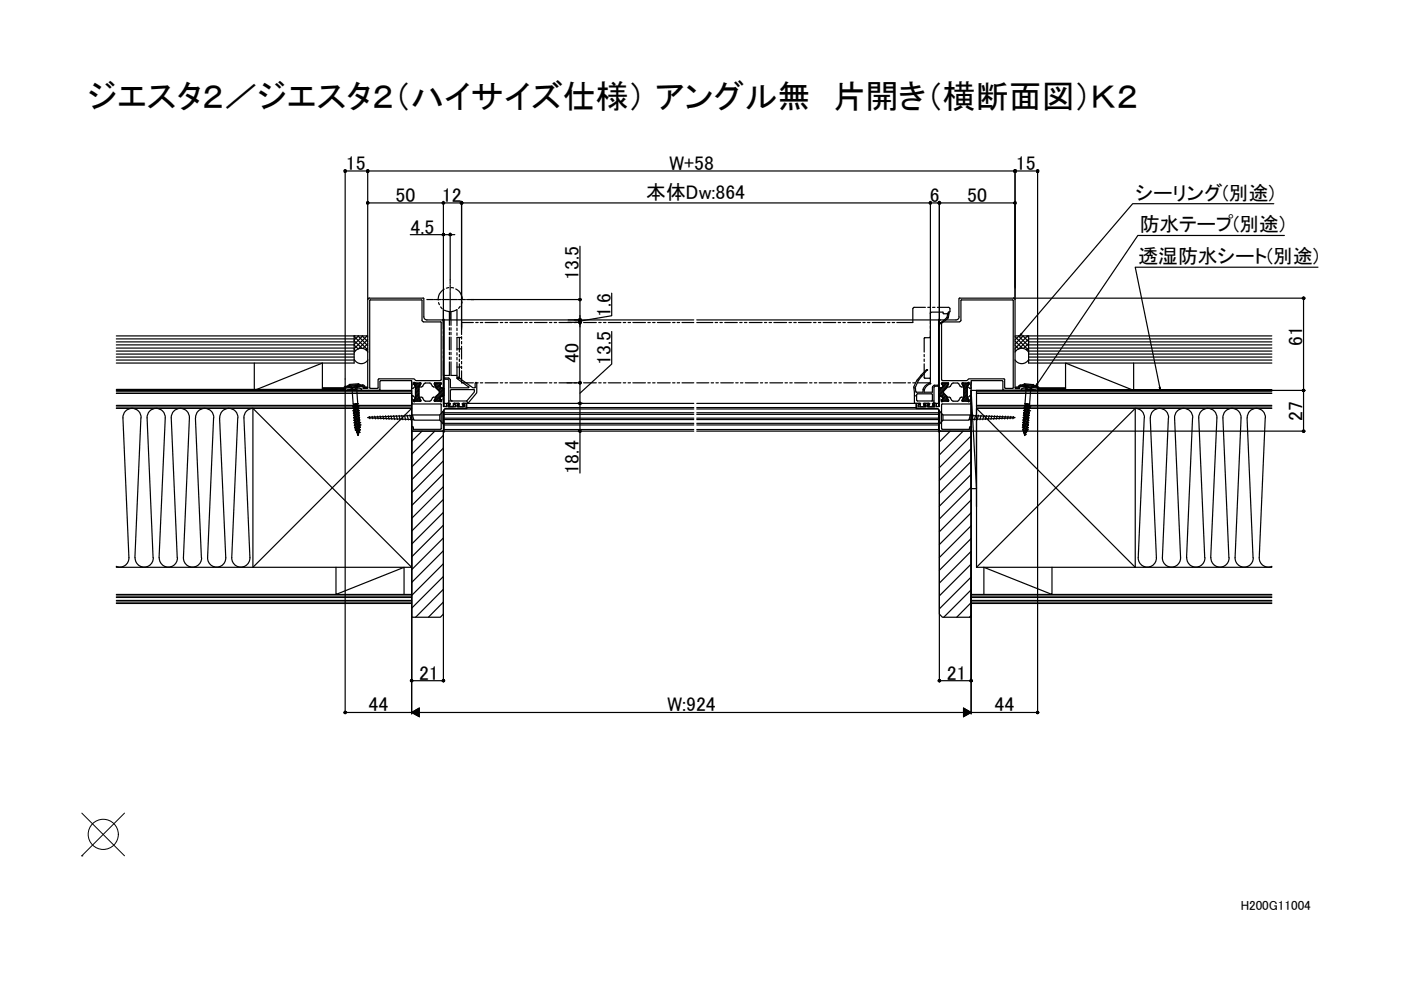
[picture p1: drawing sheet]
<svg xmlns="http://www.w3.org/2000/svg" width="297mm" height="210mm" viewBox="0 0 297 210" stroke-linecap="round" stroke-linejoin="round" font-family="sans-serif">
<defs><g id="words">
<text font-size="7" x="18.6" y="23">ジエスタ２／ジエスタ２（ハイサイズ仕様） アングル無　片開き（横断面図）Ｋ２</text>
<g font-size="4.2">
<text x="73.3" y="36.1">15</text>
<text x="142" y="36.1">W+58</text>
<text x="215.4" y="36.1">15</text>
<text x="83.8" y="42.8">50</text>
<text x="93.7" y="42.8">12</text>
<text x="137" y="42.2">本体Dw:864</text>
<text x="197.2" y="42.8">6</text>
<text x="205" y="42.8">50</text>
<text x="240.8" y="42.3">シーリング(別途)</text>
<text x="87.1" y="49.5">4.5</text>
<text x="241.7" y="49">防水テープ(別途)</text>
<text x="122.8" y="59.4" transform="rotate(-90 122.8 59.4)">13.5</text>
<text x="241.4" y="55.8">透湿防水シート(別途)</text>
<text x="129.5" y="67.2" transform="rotate(-90 129.5 67.2)">1.6</text>
<text x="122.8" y="76.9" transform="rotate(-90 122.8 76.9)">40</text>
<text x="129.5" y="77.4" transform="rotate(-90 129.5 77.4)">13.5</text>
<text x="276.2" y="73.4" transform="rotate(-90 276.2 73.4)">61</text>
<text x="276.2" y="89.2" transform="rotate(-90 276.2 89.2)">27</text>
<text x="122.8" y="100.6" transform="rotate(-90 122.8 100.6)">18.4</text>
<text x="88.8" y="144.1">21</text>
<text x="200.7" y="144.1">21</text>
<text x="78.1" y="150.8">44</text>
<text x="141.5" y="150.8">W:924</text>
<text x="210.8" y="150.8">44</text>
</g>
<text font-size="2.8" x="263" y="193">H200G11004</text>
</g></defs>
<!-- layer: LIX_HONTAI -->
<g fill="none" stroke="#000" stroke-width=".25">
<path d="M95.4 59.3v.7M90.5 63.5h1.4M92 63.5h.1M92.3 63.5h1.2M93 64.1l.2 .5M93.4 65.1l.4 .4M93.7 63.5h.1M93.8 67.8h53.3M94 65.6v3.1M94 63.5h1.2M94 69.2v.5M94 70.2v.6"/>
<path d="M94 71.3v2.7M94 74.5v.5M94 75.5v.5M94 76.5v3.1h1.3v-2.9M94.2 61.3a2.36 2.36 0 0 0-1.3 2.3M95.2 61l-.6 .1M95.3 66.1v2.9M95.3 69.5v.5M95.3 70.5v.5M95.3 71.5v2.7M95.3 74.7v.5M95.3 75.7v.5"/>
<path d="M95.4 63.5h.1M95.4 60.1v.1M95.4 60.4v1.2M95.4 61.8v.1M95.4 62v1.3M95.4 63.4v.2M95.4 63.7v1.3M95.4 65.1v.2M95.4 65.4v1.3M95.4 66.8v.1M95.4 67.1v.6M95.6 66.1v2.9"/>
<path d="M95.6 69.5v.5M95.6 70.5v.5M95.6 71.5v2.7M95.6 74.7v.5M95.6 75.7v.5M95.6 76.7v2.9h1.3M95.7 61l.5 .1M95.7 63.5h1.2M96.6 61.3a2.48 2.48 0 0 1 1.4 2.2M96.8 65.7l-.3 .1a2.41 2.41 0 0 1-2.3 0M96.9 65.6v3.5M96.9 71.6h1"/>
<path d="M96.9 74h1M96.9 69.6v.5M96.9 70.6v.5M96.9 71.6v2.7M96.9 74.8v.5M96.9 75.8v.5M96.9 76.8v3.4h1M96.9 77.8h1M97.1 63.5h.1M97.2 80h-.2v.3M97.4 63.5h1.2M97.4 77.1v3.1"/>
<path d="M97.4 71.6v3M97.4 75.2v.5M97.4 76.1v.5M97.6 65l-.4 .4M97.9 78.6v2.6h2.5M97.9 71.4v.5M97.9 72.4v.5M97.9 73.4v2.7M97.9 76.6v.5M97.9 77.7v.5M98 64l-.2 .5M98.7 63.5h.2"/>
<path d="M99 63.5h1.4M100.4 68.4h-2.5v2.5M100.9 68.4h.5M101.8 68.4h.5M102.9 68.4h2.7M106.1 68.4h.5M107.1 68.4h.5M108.1 68.4h2.7M111.3 68.4h.5M112.3 68.4h.5M113.3 68.4h2.7M116.5 68.4h.5"/>
<path d="M117.5 68.4h.5M118.5 68.4h2.7M121.7 68.4h.5M122.7 68.4h.5M123.7 68.4h2.7M126.9 68.4h.6M128 68.4h.5M129 68.4h2.6M132.2 68.4h.5M133.2 68.4h.5M134.2 68.4h2.6M137.4 68.4h.5"/>
<path d="M138.4 68.4h.5M139.4 68.4h2.7M142.6 68.4h.5M143.6 68.4h.5M144.6 68.4h2.5M147.7 68.4h3.4M147.7 67.8h51.6M151.6 68.4h.5M152.6 68.4h.5M153.7 68.4h2.6M156.8 68.4h.5M157.8 68.4h.6"/>
<path d="M158.9 68.4h2.7M162.1 68.4h.4M163.1 68.4h.5M164.1 68.4h2.7M167.3 68.4h.5M168.3 68.4h.5M169.3 68.4h2.7M172.5 68.4h.5M173.5 68.4h.5M174.5 68.4h2.7M177.7 68.4h.5M178.7 68.4h.5"/>
<path d="M179.7 68.4h2.7M183 68.4h.4M183.9 68.4h.5M184.9 68.4h2.7M188.2 68.4h.5M189.2 68.4h.5M195.2 79.6l-.8 1M195.3 79.5v.1M195.4 79.9l-.6 .6M195.9 77.1v3l.1 .1h1.2l.1 .8-.1 .2h-2.7M195.9 75.2v.4M195.9 76.1v.5"/>
<path d="M196.2 65.2h-2.5l-.1 .1-.1 3.1h-3.4M196.5 78.4l-1.2 1.2M196.5 78.5l-1.1 1.3M196.5 78.4h.1M196.6 78.4h.1M196.6 78.4l-.1 .1M196.7 65.2h.5M197.3 66.2v1.4M197.3 71.4l-.2 .2h-1.1l-.1 .1v2.9M197.3 66.5l.2-.3h2.4l.2 .3 .9-.1-.2 .8 .1 .2-1.5 1-.1 .2 1.8-1.2 .1-.9h-.2M197.3 68.1v.5M197.3 69.1v.6"/>
<path d="M197.3 70.2v1.4M197.7 65.2h.5M198.7 65.2h2.5l.2 .2v.7l-.3 .1 .1 .3M199.2 67.7h-.2v17.8h.2M88.1 81.2l-.3 .3M88.3 81.2l-.4 .5M88.6 81.2l-.6 .6M88.8 82.1l-.7 .8M88.8 82.4l-.7 .8M88.8 82.7l-.7 .8M88.8 83l-.7 .7M88.8 83.3l-.7 .7"/>
<path d="M88.8 83.5l-.7 .8M88.8 83.8l-1 1.1M88.8 84.1l-.9 1M88.9 84.4l-.7 .7M88.9 81.2l-.8 .9M89 84.6l-.5 .5M89 81.7l-.9 .9M89.1 84.7l-.3 .4M89.1 81.3l-1 1.1M89.1 85v.1M92.3 81.2l-.2 .2M92.6 81.2l-.4 .4"/>
<path d="M92.9 81.2l-.6 .6M93.2 83.2l.8-.8v-14.7h.2v17.8h.8M93.2 81.2l-.8 .8M93.2 82l-.5 .5M93.3 84.5l-.6 .6M93.4 82.1l-.5 .6M93.4 84.7l-.4 .4M93.4 81.5l-.8 .9M93.5 81.3l-1.1 1M93.5 84.9l-.2 .2M93.6 82.2l-.6 .6M93.8 82.3l-.7 .6"/>
<path d="M94 85.5h.2v.7M94 83.9v1.3M94.1 82.6l-1.7 1.7M94.1 82.8l-2 2.1M94.1 83.1l-2 2M94.1 83.4l-1.7 1.7M94.1 83.7l-.4 .4M94.2 91.4h52.9M94.2 87.5h52.9M94.2 87.9h52.9M94.2 91.1h52.9M94.2 90.1h52.9"/>
<path d="M94.2 89.8h52.9M94.2 89h52.9M94.2 88.7h52.9M94.2 86.8v4.8h-.2M94.3 86.7h52.8M94.3 80.2h.8l.4 .3v1.7h3.8M94.3 80.4h.6l.3 .2v4.9h.3l-.1 .5h-.2M94.3 80.2v.2M95.2 85h3.8M95.2 85.9l-.1 .1 .1 .2M95.2 86.2h.1M95.5 82.8v1.9l.3 .3"/>
<path d="M95.5 82.8l.2-.2h4.7l.2 .2M97 80.3l2.4 1.8M97.1 86h.2l.1-.5h-1.3v.7l-.1-.1-.1 .1-.2-.1-.4 .1M97.1 85.9l-.1 .1 .1 .2M97.1 86.2h.1M97.2 80l3.1 2.2h.4M97.2 86.2l.2-.2 .1 .2h.7M98.3 85.9l.1 .2-.2 .1M99 86.4h48.1M99 85l.2 .5M99.4 82l-.1 .2M100.6 82.8v.3l-1.6 1.9"/>
<path d="M100.7 82.1l.1-.9 .1-.1 .2 .2v2l-1.9 2.2h-1.2l.1 .5h.2M100.8 82.1l-.1 .1M100.9 81.2h.5M101.8 81.2h.5M102.9 81.2h2.7M106.1 81.2h.5M107.1 81.2h.5M108.1 81.2h2.7M111.3 81.2h.5M112.3 81.2h.5M113.3 81.2h2.7M116.5 81.2h.5"/>
<path d="M117.5 81.2h.5M118.5 81.2h2.7M121.7 81.2h.5M122.7 81.2h.5M123.7 81.2h2.7M126.9 81.2h.6M128 81.2h.5M129 81.2h2.6M132.2 81.2h.5M133.2 81.2h.5M134.2 81.2h2.6M137.4 81.2h.5"/>
<path d="M138.4 81.2h.5M139.4 81.2h2.7M142.6 81.2h.5M143.6 81.2h.5M144.6 81.2h2.5M147.1 85.5h-48.1v1.1h-4.5M147.7 85.5h47.5l-.1 .7h.8M147.7 81.2h2.6M147.7 91.4h51.3M147.7 86.4h46.5M147.7 86.7h51.2M147.7 87.5h51.3"/>
<path d="M147.7 87.9h51.3M147.7 91.1h51.3M147.7 90.1h51.3M147.7 89.8h51.3M147.7 89h51.3M147.7 88.7h51.3M150.8 81.2h.5M151.8 81.2h.5M152.8 81.2h2.7M156 81.2h.5M157 81.2h.5M158 81.2h2.7"/>
<path d="M161.2 81.2h.5M162.2 81.2h.5M163.2 81.2h2.7M166.4 81.2h.5M167.5 81.2h.5M168.5 81.2h2.6M171.6 81.2h.6M172.7 81.2h.5M173.7 81.2h2.6M176.9 81.2h.5M177.9 81.2h.5M178.9 81.2h2.7"/>
<path d="M182.1 81.2h.5M183.1 81.2h.5M184.1 81.2h2.7M187.3 81.2h.5M188.3 81.2h.5M189.3 81.2h2.7M192.5 81.2h.5M193.5 81.2h.5M193.8 82l.1 3.5M193.9 83.9h.4M194.1 82.4l.1 .7M194.2 85.5v1.1h4.5"/>
<path d="M194.3 80.8l-.6 1.2M194.3 83.7v1.2M194.4 84.9l.1 .1h3.5M194.5 80.6l-.2 .2M194.7 80.7l-.7 1.5 .1 .2M194.8 80.5l-.1 .2M195.7 82.6v.6l-1.5-.1M195.7 82.6h.1M196.1 86h-.2l-.1-.5h1.3l-.1 .5h-.2M196.1 85.9l.1 .2M196.2 86.1l-.2 .1M196.7 86.1l.2 .1"/>
<path d="M196.8 85.9l-.1 .2M196.9 86.2h.7l.1-.2 .2 .2M197.2 81.2l-.7 .3-.8 1M197.3 81.3v.1M197.3 81.4l-.6 .3a1.31 1.31 0 0 0-.8 1.1v.4h1.8v-1.1M197.5 83.5h-3l-.1 .1M197.5 83.5l.2 .1v1.3M197.7 84.9l-.2 .1M197.8 82l-.1 .1M198 81.7l-.3 .3M198 86h-.2l-.1-.5h1.3v.7M198 85.9l.1 .2-.2 .1"/>
<path d="M198.9 81.9h-.7l-.2 .2v3.2l-.1 .2M198.9 81.7h-.9M198.9 81.6v.2M199 86.8v4.8h.2M199.5 82.2l-.4 .4M199.9 81.2l-.2 .2M200 83.1l-.8 .8M200.1 83.4l-.7 .6M200.2 81.2l-.4 .4M200.2 83.5l-.6 .6M200.3 83.6l-.5 .6M200.5 83.8l-.5 .5"/>
<path d="M200.5 81.2l-.6 .6M200.6 83.9l-.9 1M200.8 81.2l-1.7 1.7M200.8 82.1l-1.7 1.7M200.8 84.1l-1 1M200.8 84.3l-.7 .8M200.9 84.5l-.6 .6M201 84.7l-.4 .4M201 81.5l-1.9 2M201.1 84.9l-.2 .2M201.1 81.3l-2 1.9M204.2 81.2l-.2 .2"/>
<path d="M204.5 81.2l-.4 .4M204.8 81.2l-.6 .6M205 81.2l-.7 .7M205.1 82l-.8 .8M205.1 82.3l-.8 .8M205.1 82.6l-.8 .7M205.1 82.9l-.8 .7M205.1 83.2l-.8 .7M205.1 83.4l-.8 .8M205.1 83.7l-1 1M205.1 84l-1.1 1.1M205.1 84.3l-.8 .8"/>
<path d="M205.2 84.5l-.6 .6M205.3 81.2l-1 1M205.3 84.6l-.4 .5M205.4 81.4l-1.1 1.1M205.4 84.9l-.2 .2"/>
</g>
<!-- layer: LIX_POINT -->
<path d="M17.3 181.5h.1" fill="none" stroke="#000" stroke-width=".25"/>
<!-- layer: LIX_MOJI -->
<g fill="none" stroke="#000" stroke-width=".25">
<path d="M73.2 36.3h146.8M73.2 36v115.4M78 36v27.5M215.2 36v27.5M220 36v46.4M78 43h137.2M87 49.8h9.4M94 42.7v26.4M95.4 49.4v9.9M97.9 42.7v27.1M123 52.2v15.6M197.3 42.7v37.6"/>
<path d="M199.2 42.7v26.4M270.1 43.2h-30l-23.9 28M272.3 49.9h-31.1l-21.6 32M279.4 56.7h-38.7l5.3 26.1M99.9 63.5h23.4M120.4 68.3h2.9M120.5 67.8h2.8M123 66.9v33.4M129.7 62.2v4.7l-6.7 1.2M129.7 70.3v6.9l-6.7 6.2M214.9 63.2h61.8M216.5 70.7l-.3 .5 .5-.4"/>
<path d="M276.4 63.2v28.2M87.3 80.9v70.5M94 91.2v53.4M120.2 81.2h3.1M122.4 85.5h1.1M122.6 91.4h.5M199.2 91.2v53.4M205.9 81v70.4M205.9 91.4h70.8M215.2 82.8h61.5M219.8 81.3l-.2 .6 .4-.4M220 82.6v68.8"/>
<path d="M246 82.1v.7l-.2-.7M73.2 151.1h146.8M87.3 151.1l1.6-1v1.8zM87.3 144.3h6.7M199.2 144.3h6.7M204.3 150.1l1.6 1-1.6 .8z"/>
</g>
<g fill="#000" stroke="#000" stroke-width=".21">
<path d="M72.9 36.3l.1 .2 .2-.2zM73.2 36.3v.2h-.2zM73.2 36.3v.2h.1z"/>
<path d="M73 36.1l.2 .2v-.3zM73 36.1l.2 .2h-.3z"/>
<path d="M73.2 36.3l.1 .2 .1-.2zM73.2 36.3l.1-.2 .1 .2zM73.2 36v.3l.1-.2z"/>
<path d="M77.8 36.1v.2h.2zM77.8 36.3h.2l-.2 .2zM78 36.3l-.2 .2h.2z"/>
<path d="M78 36.3v.2h.1zM78 36.3h.2l-.1 .2z"/>
<path d="M78.1 36.1l-.1 .2h.2zM78 36l.1 .1-.1 .2zM77.8 36.1l.2 .2v-.3z"/>
<path d="M215 36.3v.2l.2-.2zM215.2 36.3v.2h-.2zM215.2 36.3v.2h.2z"/>
<path d="M215 36.1v.2h.2zM215 36.3h.2l-.2 .2zM215.2 36.3l-.2 .2h.2z"/>
<path d="M215.2 36.3v.2h.2zM215.2 36.3h.2v.2z"/>
<path d="M215 36.1l.2 .2v-.3zM215 36.1l.2 .2h-.2z"/>
<path d="M215.2 36.3l.2 .2v-.2zM215.2 36.3l.2-.2v.2zM215.2 36v.3l.2-.2z"/>
<path d="M215.4 36.1l-.2 .2h.2zM215.2 36l.2 .1-.2 .2zM215 36.1l.2 .2v-.3z"/>
<path d="M219.8 36.1v.2h.2zM219.8 36.3h.2l-.2 .2zM220 36.3l-.2 .2h.2z"/>
<path d="M220 36.3v.2h.2zM220 36.3h.2v.2z"/>
<path d="M220.2 36.1l-.2 .2h.2zM220 36l.2 .1-.2 .2zM219.8 36.1l.2 .2v-.3z"/>
<path d="M77.8 43v.2l.2-.2zM77.8 43.2l.2-.2v.2zM78 43v.2h.1z"/>
<path d="M77.8 42.9l.2 .1v-.2zM77.8 42.9l.2 .1h-.2z"/>
<path d="M78 43l.1 .2 .1-.2zM78 43l.1-.1 .1 .1zM78 42.8v.2l.1-.1z"/>
<path d="M93.8 49.6v.2h.2zM93.8 49.8h.2l-.2 .1zM94 49.8l-.2 .1 .2 .1z"/>
<path d="M93.8 42.9v.1h.2zM93.8 43h.2l-.2 .2zM94 43l-.2 .2h.2z"/>
<path d="M94 49.8v.2l.2-.1zM94 49.8h.3l-.1 .1z"/>
<path d="M94 43v.2h.2zM94 43h.3l-.1 .2z"/>
<path d="M94.2 49.6l-.2 .2h.3zM94 49.5l.2 .1-.2 .2zM93.8 49.6l.2 .2v-.3z"/>
<path d="M94.2 42.9l-.2 .1h.3zM94 42.8l.2 .1-.2 .1zM93.8 42.9l.2 .1v-.2z"/>
<path d="M95.2 49.8l.1 .1 .1-.1zM95.3 49.9l.1-.1v.2zM95.4 49.8v.2l.2-.1z"/>
<path d="M95.3 49.6l.1 .2v-.3zM95.3 49.6l.1 .2h-.2z"/>
<path d="M95.4 49.8l.2 .1 .1-.1zM95.4 49.8l.2-.2 .1 .2zM95.4 49.5v.3l.2-.2z"/>
<path d="M97.6 43l.1 .2 .2-.2zM97.7 43.2l.2-.2v.2zM97.9 43v.2h.1z"/>
<path d="M97.7 42.9l-.1 .1h.3zM97.6 43h.3l-.2 .2zM97.9 43l-.2 .2h.2z"/>
<path d="M97.7 42.9l.2 .1v-.2zM97.7 42.9l.2 .1h-.3z"/>
<path d="M97.9 43v.2h.1zM97.9 43h.2l-.1 .2z"/>
<path d="M97.9 43l.1 .2 .1-.2zM97.9 43l.1-.1 .1 .1zM97.9 42.8v.2l.1-.1z"/>
<path d="M98 42.9l-.1 .1h.2zM97.9 42.8l.1 .1-.1 .1zM97.7 42.9l.2 .1v-.2z"/>
<path d="M197 43l.1 .2 .2-.2zM197.1 43.2l.2-.2v.2zM197.3 43v.2h.1z"/>
<path d="M197.1 42.9l.2 .1v-.2zM197.1 42.9l.2 .1h-.3z"/>
<path d="M197.3 43l.1 .2 .1-.2zM197.3 43l.1-.1 .1 .1zM197.3 42.8v.2l.1-.1z"/>
<path d="M198.9 43l.1 .2 .2-.2zM199 43.2l.2-.2v.2zM199.2 43v.2h.1z"/>
<path d="M199 42.9l-.1 .1h.3zM198.9 43h.3l-.2 .2zM199.2 43l-.2 .2h.2z"/>
<path d="M199.2 43v.2h.1zM199.2 43h.2l-.1 .2z"/>
<path d="M199 42.9l.2 .1v-.2zM199 42.9l.2 .1h-.3z"/>
<path d="M199.2 43l.1 .2 .1-.2zM199.2 43l.1-.1 .1 .1zM199.2 42.8v.2l.1-.1z"/>
<path d="M199.3 42.9l-.1 .1h.2zM199.2 42.8l.1 .1-.1 .1zM199 42.9l.2 .1v-.2z"/>
<path d="M215 42.9v.1h.2zM215 43h.2l-.2 .2zM215.2 43l-.2 .2h.2z"/>
<path d="M215.2 43v.2h.2zM215.2 43h.2v.2z"/>
<path d="M215.4 42.9l-.2 .1h.2zM215.2 42.8l.2 .1-.2 .1zM215 42.9l.2 .1v-.2z"/>
<path d="M122.7 63.5l.1 .2 .2-.2zM122.8 63.7l.2-.2v.3z"/>
<path d="M122.7 67.8l.1 .2 .2-.2zM122.8 68l.2-.2v.3z"/>
<path d="M122.8 68l.2 .1v-.3zM123 67.8l.1 .2-.1 .1zM123 67.8l.1 .2 .1-.2z"/>
<path d="M122.8 68.5l.2 .1v-.3zM123 68.3l.1 .2-.1 .1zM123 68.3l.1 .2 .1-.2z"/>
<path d="M122.8 68.5l.2 .1v-.3zM123 68.3l.1 .2-.1 .1zM123 68.3l.1 .2 .1-.2z"/>
<path d="M122.8 67.7l.2 .1v-.2zM122.8 67.7l.2 .1h-.3zM122.7 67.8l.1 .2 .2-.2z"/>
<path d="M123 63.5v.3l.1-.1zM123 63.5h.2l-.1 .2zM123 63.5h.2l-.1-.2z"/>
<path d="M122.8 68.2l.2 .1v-.2zM122.8 68.2l.2 .1h-.3zM122.7 68.3l.1 .2 .2-.2z"/>
<path d="M123 67.8v.3l.1-.1zM123 67.8h.2l-.1 .2zM123 67.8h.2l-.1-.1z"/>
<path d="M122.8 68.2l.2 .1v-.2zM122.8 68.2l.2 .1h-.3zM122.7 68.3l.1 .2 .2-.2z"/>
<path d="M123 63.3v.2l.1-.2zM122.8 63.3h.2v.2zM122.8 63.3l-.1 .2h.3z"/>
<path d="M123 67.6v.2l.1-.1zM122.8 67.7l.2-.1v.2zM122.8 67.7l-.1 .1h.3z"/>
<path d="M123.1 67.7l-.1 .1h.2zM123 67.6l.1 .1-.1 .1z"/>
<path d="M123.1 68.2l-.1 .1h.2zM123 68.1l.1 .1-.1 .1z"/>
<path d="M123.1 68.2l-.1 .1h.2zM123 68.1l.1 .1-.1 .1z"/>
<path d="M276.2 63.4h.2v-.2zM276.4 63.2l.1 .2h-.1zM276.4 63.2l.1 .2 .1-.2z"/>
<path d="M276.2 63l.2 .2v-.2zM276.2 63l.2 .2h-.3zM276.1 63.2l.1 .2 .2-.2z"/>
<path d="M276.5 63l-.1 .2h.2zM276.4 63h.1l-.1 .2z"/>
<path d="M122.7 81.2l.1 .1 .2-.1zM122.8 81.3l.2-.1v.2z"/>
<path d="M122.7 85.5l.1 .2 .2-.2zM122.8 85.7l.2-.2v.2z"/>
<path d="M122.8 91.6l.2 .1v-.3zM123 91.4l.1 .2-.1 .1zM123 91.4l.1 .2 .1-.2z"/>
<path d="M123 81.2v.2l.1-.1zM123 81.2h.2l-.1 .1zM123 81.2h.2l-.1-.2z"/>
<path d="M123 85.5v.2h.1zM123 85.5h.2l-.1 .2zM123 85.5h.2l-.1-.1z"/>
<path d="M122.8 91.2l.2 .2v-.2zM122.8 91.2l.2 .2h-.3zM122.7 91.4l.1 .2 .2-.2z"/>
<path d="M123 81v.2l.1-.2zM122.8 81h.2v.2zM122.8 81l-.1 .2h.3z"/>
<path d="M123 85.3v.2l.1-.1zM122.8 85.4l.2-.1v.2zM122.8 85.4l-.1 .1h.3z"/>
<path d="M123.1 91.2l-.1 .2h.2zM123 91.2h.1l-.1 .2z"/>
<path d="M276.1 91.4l.1 .2 .2-.2zM276.2 91.6l.2-.2v.3z"/>
<path d="M276.1 82.8l.1 .1 .2-.1zM276.2 82.9l.2-.1v.2z"/>
<path d="M276.4 91.4v.3l.1-.1zM276.4 91.4h.2l-.1 .2zM276.4 91.4h.2l-.1-.2z"/>
<path d="M276.4 82.8v.2l.1-.1zM276.4 82.8h.2l-.1 .1zM276.4 82.8h.2l-.1-.2z"/>
<path d="M276.4 91.2v.2l.1-.2zM276.2 91.2h.2v.2zM276.2 91.2l-.1 .2h.3z"/>
<path d="M276.4 82.5v.3l.1-.2zM276.2 82.6l.2-.1v.3zM276.2 82.6l-.1 .2h.3z"/>
<path d="M72.9 151.1l.1 .1 .2-.1zM73 151.2l.2-.1v.2zM73.2 151.1v.2l.1-.1z"/>
<path d="M73 150.9l.2 .2v-.3zM73 150.9l.2 .2h-.3z"/>
<path d="M73.2 151.1l.1 .1 .1-.1zM73.2 151.1l.1-.2 .1 .2zM73.2 150.8v.3l.1-.2z"/>
<path d="M87 144.3l.1 .2 .2-.2zM87.1 144.5l.2-.2v.2zM87.3 144.3v.2h.1z"/>
<path d="M87.1 144.2l.2 .1v-.2zM87.1 144.2l.2 .1h-.3z"/>
<path d="M87.3 144.3l.1 .2 .1-.2zM87.4 144.2l.1 .1h-.2zM87.3 144.1v.2l.1-.1z"/>
<path d="M87.3 151.1l1.6-1v1zM87.3 151.1l1.6 .8v-.8z"/>
<path d="M93.8 144.2v.1h.2zM93.8 144.3h.2l-.2 .2zM94 144.3l-.2 .2h.2z"/>
<path d="M94 144.3v.2h.2zM94 144.3h.3l-.1 .2z"/>
<path d="M94.2 144.2l-.2 .1h.3zM94 144.1l.2 .1-.2 .1zM93.8 144.2l.2 .1v-.2z"/>
<path d="M198.9 144.3l.1 .2 .2-.2zM199 144.5l.2-.2v.2zM199.2 144.3v.2h.1z"/>
<path d="M199 144.2l.2 .1v-.2zM199 144.2l.2 .1h-.3z"/>
<path d="M199.2 144.3l.1 .2 .1-.2zM199.3 144.2l.1 .1h-.2zM199.2 144.1v.2l.1-.1z"/>
<path d="M204.3 150.1l1.6 1h-1.6zM204.3 151.1v.8l1.6-.8z"/>
<path d="M205.7 144.2l-.1 .1h.3zM205.6 144.3h.3l-.2 .2zM205.9 144.3l-.2 .2h.2z"/>
<path d="M205.9 144.3v.2h.2zM205.9 144.3h.2v.2z"/>
<path d="M206.1 144.2l-.2 .1h.2zM205.9 144.1l.2 .1-.2 .1zM205.7 144.2l.2 .1v-.2z"/>
<path d="M219.8 150.9v.2h.2zM219.8 151.1h.2l-.2 .1zM220 151.1l-.2 .1 .2 .1z"/>
<path d="M220 151.1v.2l.2-.1zM220 151.1h.2v.1z"/>
<path d="M220.2 150.9l-.2 .2h.2zM220 150.8l.2 .1-.2 .2zM219.8 150.9l.2 .2v-.3z"/>
</g>
<!-- layer: LIX_OBJECT -->
<g fill="none" stroke="#000" stroke-width=".25">
<path d="M74.2 81.8l1.7-.1 .3 .2-2.3 .2zM74.3 82.1l.1 .1M74.4 82.3l.3 .4M74.8 86.1h.1M74.8 86.1l.2 .1M74.8 86.6h.2M74.9 86.5h.1M74.9 86.5l-.1 .1M74.9 87.1h.1M74.9 87.1l.2 .1M74.9 87.6l.2-.1zM74.9 87.6h.2"/>
<path d="M75 86h.1M75 87h.1M75 87l-.1 .1M75 85.7v.3M75 88.6l.2-.1zM75 86.5h-.1M75 86.5h.1M75 88.6l.2 .1M75 86.2v.3l-.2 .1M75.1 86.4h.1M75 86.4h.1M75 86.6v.4"/>
<path d="M75.1 88l-.1 .1M75.1 89.1h.2M75.1 85.9l-.3 .2 .2-.1M75.1 85.9l-.1 .1M75.1 85.8v.1M75.1 87.2v.3M75.1 89.1h.1M75.1 88h.1M75.1 87.5h.1M75.1 88l-.1 .1 .2 .1M75.1 90.1l.2-.1zM75.1 90.2h.2"/>
<path d="M75.1 85.8h.1M75.2 88h-.1M75.2 88h.1M75.2 87.4h.1M75.2 87.4l-.1 .1M75.2 88.5h.1M75.2 88.7h.1M75.2 89h.1l-.2 .1M75.2 89l-.2 .1M75.3 89.5h.1M75.3 89.5l-.2 .1M75.3 89.2v.3"/>
<path d="M75.3 87.9l-.1 .1M75.3 87.9l-.2 .1M75.3 89l.1-.1zM75.3 89.5l.1-.1zM75.3 87.9h.1M75.3 86.3l-.2 .1M75.3 86.3h.1M75.3 89.7v.4M75.3 90h.1M75.3 91.1h.1M75.3 91.1l.2 .1M75.3 90.1v.5"/>
<path d="M75.3 89.1h.1M75.4 90h.1M75.4 90.5l-.1 .1M75.4 90.5l-.2 .2 .1-.1M75.4 85.9h.1M75.4 85.9l-.4 .3M75.4 88.9h.1M75.4 90.7l.1 .4M75.4 90.5h.1M75.4 89h.1M75.4 90.6l-.2 .1M75.4 90.6h.1"/>
<path d="M75.4 86.4h.1M75.4 86.4l-.4 .2M75.5 89.5h.1M75.5 89.5l-.2 .2-.2-.1M75.5 91.1h.1M75.5 86.9h.1M75.5 86.9l-.4 .3M75.5 91.1l-.2 .1M75.5 86.2h-.1M75.5 87.4h.1M75.5 87.4l-.4 .2v.4M75.5 88.4l-.3 .2v.4"/>
<path d="M75.5 90.1h.1M75.5 90.1h-.2M75.5 90.4l-.1 .1M75.5 91.2h.1M75.5 85.6l-.4 .2M75.5 85.7l-.4 .2M75.5 85.8l-.1 .1M75.5 87.8h.1M75.5 87.8l-.2 .1M75.5 88.4h.1M75.5 90.4h.1M75.5 85.6h.1"/>
<path d="M75.6 87.9h.1M75.6 87.9l-.4 .2v.4M75.6 89h.1M75.6 90.6h.1M75.6 85.7h.1zM75.6 89.8h.1M75.6 89.8l-.2 .2M75.6 91.7h.1M75.6 90.9l-.3 .2M75.6 85.7v.1M75.6 87.3h.1M75.6 91.5h.1"/>
<path d="M75.6 91.5v.1M75.6 82.6l.2 3-.9 .1-.2-3M75.6 82.6l-.9 .1M75.7 87.3l-.6 .1M75.7 87.7l-.4 .2M75.7 91h.1M75.7 91l-.2 .2 .2 .4M75.7 91.7l.1 .4M75.7 87.6v.1M75.7 81.7l-.2 .7-.4 .2-.4-.2-.3-.6M75.7 87.8l-.1 .1M75.7 88.2l-.5 .3 .5-.2"/>
<path d="M75.7 90.4l-.3 .1M75.7 88.2h.1M75.7 90.5h.1M75.7 85.7h.1M75.7 86.2l-.4 .1M75.7 87.3h.1M75.7 88.3h.1M75.7 87.2l-.1 .2M75.7 88.9h.1M75.8 87.8h.1M75.8 88.7l-.4 .2M75.8 88.7h.1"/>
<path d="M75.8 90.4h.1M75.8 86l-.7 .4M75.8 86h.1M75.8 85.6v.3M75.8 86.2l-.4 .2M75.8 86.2h.1M75.8 82.1l-.2 .5M75.8 90.4h-.1M75.8 89.2l-.4 .2M75.8 89.2h.1M75.8 88.3h.1M75.8 91.4h.1"/>
<path d="M75.8 91.5h.1M75.8 91.4l-.2 .1M75.8 91.4l-.2 .2M75.8 91.5l-.1 .2M75.8 85.6h.1M75.8 86.5l-.7 .4 .7-.2M75.8 86.5h.1M75.8 85.6l-.1 .1M75.8 87.1l-.6 .3M75.8 87.2l-.1 .1M75.8 87.1h.1M75.8 87.2h.1"/>
<path d="M75.8 89.7h.1M75.8 92h.1M75.8 92.1h.1M75.8 92v.1M75.9 92.2h.1M75.8 86.1l-.1 .1M75.8 86.1h.1M75.8 86.1l.1 .3M75.9 87h.1M75.9 87.2h.1M75.9 87.6h.1M75.9 87.6h-.2"/>
<path d="M75.9 87.7h.1M75.9 87.7l-.2 .1M75.9 89.3l-.5 .1M75.9 90.2l-.3 .2M75.9 88.2l-.1 .1M75.9 88.3l-.3 .1M75.9 89.3h.1M75.9 90.4l-.5 .2M75.9 90.2h.1M75.9 86.6l-.4 .3M75.9 86.6h.1M75.9 86.6l-.1 .1"/>
<path d="M75.9 88.2h.1M75.9 87l-.1 .1M75.9 88.2v.1M75.9 86.6v.3M75.9 82l-2 .1M75.9 86.9l.2 .1M75.9 86.9v.1M75.9 87.1l-.2 .1M75.9 88.7l-.5 .2M75.9 88.1h.1M75.9 88.1l-.2 .1M75.9 89.8h.1"/>
<path d="M75.9 91.8l-.1 .2zM75.9 90.9l-.2 .1M75.9 90.9h.1M75.9 91.4h-.1M75.9 86.1h.1M75.9 90.3h.1M75.9 90.4h.1M75.9 90.3v.1M75.9 86.1l-.1 .1M75.9 82l-.1 .1M76 87.4l-.1 .2M76 87.6l-.1 .1"/>
<path d="M76 88.7l-.7 .4M76 88.6h.1M76 88.7h.1M76 88.6l-.2 .1M76 91.4h.1M76 91.3h.1M76 91.2h.1M76 90.4h-.1M76 87.6v.3M76 87.4l.1 .1M76 89.3l-.5 .2M76 87.9l-.1 .2"/>
<path d="M76 88.1l-.1 .1M76 89.1h.1M76 89.1l-.2 .1M76 89.3h.1M76 91.8l-.2 .2M76 91.8h.1M76 86l-.2 .1M76 86h.1M76 86l-.2-.1v.1M76 86l-.1 .1M76 88.1l.1 .3M76 87.9l.2 .1"/>
<path d="M76.1 89.6l-.5 .2M76.1 89.8l-.7 .2M76.1 89.7l-.6 .4M76.1 88.6l-.1 .1M76.1 89.6h.1M76.1 89.8h.1M76.1 91.7h.1M76.1 91.3h.1M76.1 91.3l-.1 .1M76.1 91.6l-.2 .7v-.1M76.1 91.7l-.1 .1M76.1 86.5l-.2-.1-.1 .1"/>
<path d="M76.1 86.5l-.2 .1M76.1 88.6v.4M76.1 87l-.2 .1 .1 .3M76.1 87l-.3 .2M76.1 89l-.1 .1M76.1 89.1v.1M76.1 89.2l-.2 .1M76.1 89.2l-.1 .1M76.1 90.3h.1M76.1 90.3l-.1 .1M76.1 91.6h.1M76.1 89.1v.4"/>
<path d="M76.1 89h.2M76.1 87.5l-.1 .1M76.1 87.5l-.5 .3M76.1 89.5h.2M76.1 89.5v.1M76.1 89.6v.2M76.1 90.6l-.6 .5M76.1 90.8l-.5 .1M76.1 90.6h.1M76.1 90.8l-.2 .1M76.1 91.2l-.3 .3M76.1 91.6v.1"/>
<path d="M76.1 91.2h.1M76.1 89.6l.1 .4M76.2 88l-.3 .2M76.2 90l-.2 .2M76.2 90l.2 .1M76.2 90.1l-.1 .2M76.2 90.7h.1M76.2 90.7l-.1 .1M76.2 91.1h.1M76.2 91.1l-.4 .3M76.2 91.2l-.1 .1M76.2 91v.1"/>
<path d="M76.2 90.1v.4M76.2 88l-.2 .1M76.2 91.2l-.1 .4M76.2 91l.1 .1M76.2 88.5l-.1 .1M76.2 88.5l-.1-.1-.1 .2M76.2 88.5l-.3 .2M76.2 90.7l.2-.1zM76.2 81.9l-.3 .1M76.2 90.7v.3M76.3 89l-.2 .2M76.3 89.6h.1"/>
<path d="M76.3 89.6l-.2 .1M76.3 89l-.2 .1M76.3 89.5v.1M76.3 91.1l-.1 .1M76.3 89.5l-.2 .1M76.4 90.1h.1M76.4 90.1l-.4 .2M76.4 90.1h-.2M76.4 90.6h-.2M78.3 88.3l.1 .5M78.9 88.3l.1 .5M79.4 88.2l.2 .6"/>
<path d="M80 88.2l.2 .6M80.6 88.2l.2 .6M81.2 88.2l.2 .7M81.7 88.2l.2 .7M82.3 88.2l.2 .7M82.9 88.2l.2 .7M83.5 88.1l.2 .9M84 88.1l.3 .9M84.6 88.1l.2 .9M85.2 88.1l.2 .9M85.8 88l.2 1M86.3 88l.3 1"/>
<path d="M86.9 88l.3 1.1M87.5 88.1l-9.5 .4 9.7 .5M93.2 88h-5.8l.3 1.1h5.5M93.9 87.2l.1 2.6-.8-.7v-1.1zM93.9 87.2v2.6M199.2 87.2l.7 .8v1.1l-.7 .7zM199.2 87.2v2.6M199.9 88h5.8l-.3 1.1h-5.5M205.7 88.1l9.5 .4-9.7 .5M206.3 88l-.3 1.1M206.9 88l-.3 1M207.5 88l-.3 1"/>
<path d="M208 88.1l-.2 .9M208.6 88.1l-.2 .9M209.2 88.1l-.3 .9M209.7 88.1l-.2 .9M210.3 88.2l-.2 .7M210.9 88.2l-.2 .7M211.4 88.2l-.2 .7M212 88.2l-.2 .7M212.6 88.2l-.2 .6M213.2 88.2l-.2 .6M213.7 88.2l-.1 .6M214.3 88.3l-.1 .5"/>
<path d="M214.9 88.3l-.2 .5M216.8 90.6l.2 .1M216.8 90.6h.2M216.8 90.1l1 .4-.1-.1M216.8 90.1h.1M216.8 90.1h.2M216.9 89.5v.1M216.9 91.1l.1 .1M216.9 89.5l.1 .1M216.9 89l.1 .2M216.9 89.6h.1M216.9 89.6l.2 .1"/>
<path d="M216.9 89l.2 .1M216.9 81.9l.4-.2 1.7 .1 .2 .3zM216.9 88.5l.8 .4M216.9 88.5l.2 .1M216.9 88.5l.2-.1 .1 .2M216.9 90.7h.1M216.9 81.9l.4 .1M216.9 90.7l.1 .3M217 90l.6 .4M217 88v.1M217 90l-.2 .1M217 90.1l.1 .2"/>
<path d="M217 90.7h.1M217 90.7v.1M217 91l.4 .4M217 91.2l.2 .2M217 90.1l-.1 .4M217 88l.2 .1M217 91.2l.1 .4M217 91l-.1 .1M217 87.5l.2 .1M217 87.5l.6 .4M217 89.5l.6 .3M217 89.2h.1"/>
<path d="M217 89.5h-.1M217 89.6l.1 .2M217 91.7h.1M217 90.6h.1M217 90.6l.3 .2M217 90.8l.2 .1M217 90.8h.2M217 91.6v.1M217 91.7l.2 .1M217 89.6v.4M217 88.1h.1M217 91.6l.1 .1"/>
<path d="M217.1 87l.1 .1v.3M217.1 87l.2 .2M217.1 89l.6 .4M217.1 88.1l.2 .1M217.1 89.1v.1M217.1 89.2l.2 .1M217.1 89.2l.1 .1M217.1 90.3h.1M217.1 90.3l.2 .1M217.1 89.1l-.1 .4M217.1 89h-.2M217.1 89.8l.6 .2"/>
<path d="M217.1 88.6l.1 .1M217.1 89.8h.1M217.1 89.7l.1 .1M217.1 91.7h.1M217.1 91.6h.1M217.1 91.6l.1 .7 .1-.1M217.1 91.7l.2 .3M217.1 91.7l.1 .1M217.1 91.8h.1M217.1 86.5l.2-.1 .3 .3M217.1 86.5l.2 .1M217.1 88.6v.4"/>
<path d="M217.1 91.6h-.1M217.2 87.9v.2M217.2 88.1v.1M217.2 89.3h.1M217.2 91.8h.1M217.2 86l.1 .1M217.2 86h.1M217.2 86l.1-.1 .4 .3M217.2 86v.1M217.2 88.1l-.1 .3M217.2 87.9l-.2 .1M217.2 87.4l.3 .2"/>
<path d="M217.2 87.6l.1 .1M217.2 88.6l.5 .3M217.2 88.6h.1M217.2 88.7h.1M217.2 88.7l.3 .2M217.2 89.8l.3 .1M217.2 91.4h.1M217.2 91.4l.2 .1M217.2 91.8l.1 .1zM217.2 87.6v.3M217.2 87.4l-.2 .1M217.2 86.9l.8 .5"/>
<path d="M217.2 86.9l-.1 .1M217.2 87.1l.3 .1M217.2 88.2h.1M217.2 90.8l.6 .3M217.2 86.1h.1M217.2 88.1h.1M217.2 90.4h.1M217.2 90.9h.1M217.3 82l.1 .1M217.3 87.2h.1M217.3 87.7h.1M217.3 87.7l.2 .1"/>
<path d="M217.3 89.3l.4 .1M217.3 88.1l.2 .1M217.3 88.3h.1M217.3 90.4l.2 .1M217.3 90.8l.4 .3M217.3 90.9l.1 .1M217.3 91.4h.1M217.3 86.6h.1M217.3 82l1.6 .2M217.3 86.6l-.1 .3M217.3 87.2l.2 .1M217.3 89.3l.4 .2"/>
<path d="M217.3 92h.1M217.3 92l.1 .1M217.3 92.1h.1M217.3 92.1v.1M217.3 86.1h.1M217.4 86.7h.1M217.3 87v.1M217.3 86.1v.3M217.4 91.4h.1M217.4 91.5h.1M217.4 91.4l.1 .2M217.4 91.4l.1 .1"/>
<path d="M217.4 91.5l.1 .1M217.4 92.1h.1M217.4 86.2l.7 .4M217.4 85.6l-.1 .3M217.4 86.2h.1M217.4 86.7h.1zM217.4 88.7h.1M217.4 88.3l.2 .1M217.4 88.3h.1M217.4 91h.1M217.5 85.7h.1M217.4 86.7l.7 .5"/>
<path d="M217.4 82.1l.1 .5M217.5 81.7l.2 .7 .3 .2 .4-.2 .4-.6M217.5 87.3l.5 .3v.4M217.5 87.8h.1M217.5 88.9l.3 .2M217.5 85.7l.2 .1M217.5 87.2v.1M217.5 87.6h.1M217.5 90.5h.1M217.5 89.9v.1M217.5 87.3l.5 .2M217.5 87.3h.1"/>
<path d="M217.5 87.6l.2 .3M217.5 88.2l.5 .3-.7-.3M217.5 90l.2 .1M217.5 88.2h.1M217.5 90.5l.2 .1M217.5 91h.1M217.5 91l.2 .2-.2 .4M217.5 91.5h.1M217.5 91.5v.1M217.5 91.6h.1M217.5 91.7l-.2 .5M217.5 85.7h.2"/>
<path d="M217.5 91.5l.1 .1M217.5 82.6l-.2 3 1 .1 .2-3M217.5 82.6l1 .1M217.6 87.2h.1M217.6 89.8h.1M217.6 89.8l.2 .2M217.6 91.7h-.1M217.6 85.7v.1M217.6 86.3h.1M217.6 86.2l.4 .2M217.6 90.6h.1M217.6 86.7l.5 .2-.6-.2"/>
<path d="M217.6 86.7h.1M217.6 87.8h.1M217.6 87.9h.3M217.6 88.4h.1M217.6 90.4h.1M217.6 85.6h.1M217.7 87.8l.2 .1M217.7 87.9l.3 .2v.4M217.7 88.4l.3 .2v.4M217.7 90.1h.1M217.7 91.2h.1M217.7 85.6l.3 .2"/>
<path d="M217.7 85.7l.3 .2M217.7 86.2l.4 .2M217.7 85.8l.1 .1M217.7 86.2h.1M217.7 89.5h.1M217.7 89.5l.2 .2 .2-.1M217.7 91.1h.1M217.7 91.1l.1 .1M217.7 89h.1M217.7 89.4l.2 .1zM217.7 90.6l.3 .1M217.7 90.6h.1"/>
<path d="M217.7 88.9h.1M217.8 88.9l.1 .1zM217.8 87.9h.1M217.8 90.7l-.1 .4M217.8 90.2h.2M217.8 91.1h.1M217.8 90.5v.1M217.8 90.5l.2 .2-.2-.1M217.8 90.5h.1M217.8 91.1l-.1 .1M217.8 85.9h.1M217.8 85.9l.4 .2"/>
<path d="M217.8 90.1v.5M217.8 89.1h.1M217.9 87.9l.2 .1M217.9 87.9l.1 .1M217.9 89.1h.2M217.9 89h.1M217.9 90l.1 .2zM217.9 90h.1M217.9 89.7v.4M217.9 87.4h.1M217.9 89.5h.1M217.9 89.5l.2 .1"/>
<path d="M217.9 89.2v.3M218 88.5l.2 .1zM218 88.7h.1M218 89l.1 .1zM218 89h.1M218 88h.1M218 87.5l.3 .1zM218 87.5h.1M218 88l.2 .1-.2 .1M218 85.8h.1M218 86.4h.1M218 85.9h.1"/>
<path d="M218.1 88l.1 .1M218.1 85.8v.1M218.1 87.2v.3M218.1 85.9h.1M218.1 87l.2 .1M218.1 86.6v.4M218.2 86.1h.1M218.2 85.9l.2 .2zM218.2 86.1v.1M218.2 86.5h.1M218.2 88.6l-.2 .1M218.2 86.2v.3l.1 .1"/>
<path d="M218.2 86h.1M218.2 85.7v.3M218.3 87.6h-.3M218.3 86.5h.1M218.3 86.5v.1M218.3 87.1h.1M218.3 87.1l-.2 .1M218.3 86.6h-.2M218.4 86.1h.1M218.4 86.1l-.2 .1M218.8 82.3l-.3 .4M218.9 82.1l-.1 .1"/>
<path d="M219.2 82.1l-.3 .1"/>
</g>
<!-- layer: LIX_OSAMARI -->
<g fill="none" stroke="#000" stroke-width=".25">
<path d="M24.7 76.3h50.4M24.7 75.7h50.4M24.7 75.1h50.4M24.7 74.4h50.4M24.7 71.9h50.4M24.7 72.5h50.4M24.7 73.8h50.4M24.7 71.2h53.3M53.9 77v5.8l14.5-5.8v5.8M75.1 71.2h.1M75.1 71.2v5.8h-50.4M75.1 74.1l.3 .3"/>
<path d="M75.1 72.2l1.6 1.6M75.1 71.3l2.9 2.9M75.1 76.2a1.67 1.67 0 0 0 2.9 .1M75.9 71.2l2.1 2.1M76 71.2l-.9 .9M76.8 71.2l1.2 1.2M76.9 71.2l-1.8 1.8M77.7 71.2l.3 .3M77.8 71.2l-2.7 2.7M78 72l-2.1 2-.8-.9h-50.4M78 72.9l-1.1 1M78 73.8l-.4 .4"/>
<path d="M78 74.6a1.67 1.67 0 0 0-2.9 .1M215.2 74.6a1.67 1.67 0 0 1 2.9 .1M215.2 71.2h54.4M215.2 74.1l.2 .3M215.2 72.3l1.6 1.5M215.2 71.4l2.9 2.9M215.9 71.2l2.2 2.2M216.1 71.2l-.9 .9M216.9 71.2l1.2 1.2M216.9 71.2l-1.7 1.8M217.7 71.2l.4 .4M217.9 71.2l-2.7 2.7"/>
<path d="M218 74.6h.1M218.1 76.3h51.5M218.1 75.7h51.5M218.1 75.1h51.5M218.1 74.4h51.5M218.1 72.5h51.5M218.1 73.1h51.5M218.1 73.8h51.5M218.1 71.2v5.8h51.5M218.1 72.8l-1.1 1.1M218.1 73.7l-.5 .5M218.1 76.2a1.67 1.67 0 0 1-2.9 .1"/>
<path d="M240.4 77v5.8l-14.5-5.8v5.8M269.6 71.9h-51.5l-2.1 2.1-.8-.8M24.7 82.8h62.6v37.5h-62.6M24.7 86h62.6M24.7 86.3h62.6M24.7 86.6h62.6l-33.7 33.7v-33.7M24.7 83.4h62.6M24.7 83.1h62.6M24.7 82.6h48.5M26.1 88.6l1.2 29.6a1.93 1.93 0 0 1-2.7 1.9M26.1 88.6a1.93 1.93 0 0 1 1.9-2 1.93 1.93 0 0 1 1.9 2M29.9 88.6l-1.3 29.6a1.93 1.93 0 0 0 2 2 1.93 1.93 0 0 0 1.9-2"/>
<path d="M31.2 88.6l1.3 29.7M31.2 88.6a1.93 1.93 0 0 1 1.9-2 1.93 1.93 0 0 1 1.9 2M35 88.6l-1.3 29.7M36.3 88.6l1.3 29.7M40.2 88.6a1.93 1.93 0 0 0-2-2 1.93 1.93 0 0 0-1.9 2M40.2 88.6l-1.3 29.6a1.93 1.93 0 0 0 1.9 2 1.93 1.93 0 0 0 1.9-2l-1.3-29.6M45.3 88.6l-1.3 29.6a1.93 1.93 0 0 0 1.9 2 1.93 1.93 0 0 0 2-2l-1.3-29.6M45.3 88.6a1.93 1.93 0 0 0-1.9-2 1.93 1.93 0 0 0-1.9 2M50.4 88.6l-1.3 29.6a1.93 1.93 0 0 0 2 2 1.93 1.93 0 0 0 1.9-2l-1.3-29.6M50.4 88.6a1.93 1.93 0 0 0-1.9-2 1.93 1.93 0 0 0-1.9 2M53.6 86.6l33.7 33.7M53.6 86.6a1.93 1.93 0 0 0-1.9 2"/>
<path d="M68.4 82.4h4.6M68.4 82.2h4.5M73.4 81.9l-.5 .3M73.4 82.1l-.3 .2M73.7 82.1h-.4M73.7 81.9h-.4M74.1 81.5l-.4 .3M74.1 81.7l-.4 .3M74.2 81.7h.1M75.9 81.5l-1.7 .2M75.9 81.5h.1M76 81.5l.4 .3"/>
<path d="M76 81.4l.4 .2M76 81.4l-1.9 .1M76.4 81.8h.1M76.5 81.6h.1M76.8 81.6l.5 .2 .1 .2M76.8 81.8h-.3M76.8 81.6l-.3 .1M76.8 81.8h.3l.1 .3M77.3 82.1h.5v.1l-.6-.1M87.3 91.4h6.7v38.8l-.6 .7h-6.1zM89.5 91.4l-2.2 2.2M92.2 91.4l-4.9 4.9"/>
<path d="M94 92.3l-6.7 6.7M94 95l-6.7 6.7M94 97.7l-6.7 6.8M199.2 91.4h6.7v39.5h-6.1l-.6-.7zM201.5 91.4l-2.3 2.3M204.2 91.4l-5 5M205.9 82.8l1.1 20.8h-1.1zM205.9 82.8h63.7M205.9 92.4l-6.7 6.8M205.9 95.1l-6.7 6.8M205.9 97.8l-6.7 6.8M207 86h62.6"/>
<path d="M207 86.3h62.6M207 86.6h62.6M207 83.4h62.6M207 83.1h62.6M207 86.6l33.7 33.7v-33.7M207 86.6v20.9M215.8 82.1h-.5v.1l.7-.1M216.4 81.8h.3M216.4 81.6l.2 .1M216.4 81.8l-.2 .1-.1 .2M216.4 81.6l-.4 .2-.1 .2M217.3 81.5l1.7 .2"/>
<path d="M217.3 81.5l-.6 .3M219 81.7l.4 .4M219 81.5l-1.7-.1-.6 .2M219.1 81.5h.1M219.1 81.6l.4 .3M219.5 82l.4 .1M219.5 81.9h.1M219.6 81.9h.3M219.9 82.1l.3 .3h5.7M219.9 81.9l.4 .3h5.6M220 82.6h49.6M240.7 86.6l-33.7 33.7"/>
<path d="M240.7 86.6a1.93 1.93 0 0 1 1.9 2M242.6 88.6l-1.3 29.6a1.93 1.93 0 0 0 2 2 1.93 1.93 0 0 0 1.9-2l-1.3-29.6M243.9 88.6a1.93 1.93 0 0 1 1.9-2 1.93 1.93 0 0 1 2 2M247.7 88.6l-1.2 29.6a1.93 1.93 0 0 0 1.9 2 1.93 1.93 0 0 0 1.9-2l-1.3-29.6M249 88.6a1.93 1.93 0 0 1 2-2 1.93 1.93 0 0 1 1.9 2M252.8 88.6l-1.2 29.7M253.5 82.8h-46.5v37.5M254.2 88.6l1.2 29.7M254.2 88.6a1.93 1.93 0 0 1 1.9-2 1.93 1.93 0 0 1 1.9 2M258 88.6l-1.3 29.7M259.3 88.6l1.3 29.6a1.93 1.93 0 0 1-1.9 2 1.93 1.93 0 0 1-2-2M263.1 88.6a1.93 1.93 0 0 0-1.9-2 1.93 1.93 0 0 0-1.9 2"/>
<path d="M263.1 88.6l-1.2 29.6a1.93 1.93 0 0 0 1.9 2 1.93 1.93 0 0 0 1.9-2M264.4 88.6l1.3 29.7M268.3 88.6l-1.3 29.6a1.93 1.93 0 0 0 2.7 1.9M268.3 88.6a1.93 1.93 0 0 0-1.9-2 1.93 1.93 0 0 0-2 2M33.8 118.2a1.93 1.93 0 0 0 1.9 2 1.93 1.93 0 0 0 1.9-2M94 100.5l-6.7 6.7M94 103.2l-6.7 6.7M94 105.9l-6.7 6.7M94 108.6l-6.7 6.8M94 111.4l-6.7 6.7M94 114.1l-6.7 6.7M94 116.8l-6.7 6.7"/>
<path d="M94 119.5l-6.7 6.8M205.9 100.6l-6.7 6.7M205.9 103.3l-6.7 6.7M205.9 106l-6.7 6.7M205.9 108.7l-6.7 6.8M205.9 111.5l-6.7 6.7M205.9 114.2l-6.7 6.7M205.9 116.9l-6.7 6.7M205.9 119.6l-6.7 6.7M255.5 118.2a1.93 1.93 0 0 1-2 2 1.93 1.93 0 0 1-1.9-2M24.7 127.6h62.6M24.7 127.3h62.6"/>
<path d="M24.7 126.7h62.6M24.7 126.4h62.6M24.7 127.9h62.6M24.7 126h62.6M71.2 120.3v5.7l14.5-5.7v5.7M94 122.2l-6.7 6.8M94 124.9l-5.9 6M94 127.6l-3.2 3.3M205.9 127.6h63.7M205.9 127.3h63.7M205.9 126.7h63.7M205.9 126.4h63.7"/>
<path d="M205.9 122.4l-6.7 6.7M205.9 125.1l-5.8 5.8M205.9 127.8l-3.1 3.1M205.9 130.5l-.3 .4M207 120.3h62.6M223 120.3v5.7l-14.4-5.7v5.7M269.6 126h-63.7v1.9h63.7"/>
</g>
<!-- layer: LIX_KATAZAI -->
<g fill="none" stroke="#000" stroke-width=".25">
<path d="M78 63.5v18.7M78.3 63.2h11.4M78.3 63.2l-.3 .3M78.5 63.6h10.8M78.5 63.6l-.1 .1v18.5l.1 .2M89.3 63.6l.2 .1v4.2l.3 .3M89.7 63.2l.2 .1v3.9M89.8 68.3h3.6M89.9 67.2a.66 .66 0 0 0 .6 .6M90.5 67.8h3.3M93.4 68.2l.1 .2v12.1l-.1 .2M93.9 67.8l.1 .2v14.3l-.2 .1-.6-.5"/>
<path d="M199.2 68v14.3M199.6 68.4v12.1M199.8 68.3h3.6M199.8 68.2l-.1 .2M203.3 63.3v3.9M203.4 67.2a.66 .66 0 0 1-.7 .6h-3.4l-.1 .2M203.5 63.2h11.4M203.5 63.2l-.1 .1M203.9 63.6h10.8M203.9 63.6l-.2 .1v4.2l-.3 .3M214.7 63.6l.1 .1v18.6h-1.7l-.1-1.8M214.9 63.2l.3 .3v18.7l.2 .2h.8v-.3"/>
<path d="M73.4 82.3l-.2 .1 .2 .3M76.7 82.8h3.7M76.8 82.7l-.2-.3-3.3 .4M76.8 82l-3.5 .3M76.9 82l.1 .1M77 82.1v.3h.8M78 82.2l-.1 .2M78.5 82.4h1.5M80.2 80.5v1.7l-.2 .2M80.2 80.5l.2-.2h7.4l.4 .4h5.2M80.5 80.9v1.7l-.1 .1M80.6 80.8l.1-.1h6.6v.5"/>
<path d="M87.3 85.2v.3M87.3 85.5l.2 .1M87.3 85v.2M87.3 81.2l.1 .4M87.4 84.6l-.1 .4M87.4 81.6l-.1 .7 .3 .1M87.4 85.7h6M87.5 83.9l.6 .4M87.6 83.9l-.3 .1 .1 .7M87.7 81.1l.1 .4M87.8 81.5l.3 .5M87.8 81.5l.2 .3"/>
<path d="M87.8 81.3v.1M87.8 84.9v.1M87.8 84.7v.5l.3-.1M87.8 85h1.4M87.8 81.4h.1M87.8 81.3h1.4M87.8 81.1l.1 .1M87.8 84.8h.1M87.9 81.1h-.2M88 81.1l.1 .1M88 84.5l-.2 .2M88 81.7l.1 .1"/>
<path d="M88.1 84.3l-.3 .5M88.1 82v2.3M88.1 81.8v.1M88.1 84.3l-.1 .2M88.1 84.3h.1M88.1 81.9l-.6 .5M88.9 82.1h.5M89 84.4l.3 .5M89 81.2l.2-.1 .1 .3-.4 .6M89 84.4l-.1-.2 .6 .1 .4 .6M89.1 81.3l.1 .1M89.1 81.5l-.3 .5v2.3l.4 .5"/>
<path d="M89.1 84.9v.1M89.2 84.9v.2l-.2-.1M89.6 81.9l-.2 .1M89.9 81.4l-.3 .5M89.9 84.9l.3 .2h.9M91.1 81.2h-.9l-.3 .2M91.1 81.2l.3 .2 .3 .5M91.7 81.9l.3 .1M91.9 82.1h.5M91.9 84.2h.5M92 84.2l-.9 .9M92.1 84.9v.2l.2-.1"/>
<path d="M92.1 81.4h.1M92.1 84.9l.1 .2M92.1 81.3v.1M92.1 84.8h.1M92.1 81.2h1.5l-.3 .6M92.1 85.1h1.3M92.2 81.2l-.1 .1M92.3 84.4l-.2 .5M92.4 82l-.3-.5 .3 .6M92.4 84.2l-.1 .2M92.4 84.1l-.3 .7M92.4 82.1l.1 .1"/>
<path d="M92.4 82.3l.8 .7-.1 .3M92.5 84l-.1 .1M93.1 83.4l-.7 .6M93.2 81.8v.1M93.2 82l.8 .4M93.3 85.1l.2 .1M93.3 84.5l.2 .2M93.3 81.7l-.1 .1M93.3 84.5l-.1-.1 .7-.5v.8M93.4 91h-5.8v-.5l-.3 .1v.8h6.5M93.4 81.2l.1 .1M93.4 85.7l.2 .1"/>
<path d="M93.5 81.5l-.3 .5M93.5 81.3v.1M93.5 84.9v.1M93.5 84.8h.1M93.5 81.4h.1M93.5 85l-.1 .1M93.5 84.7v.5M93.5 85.8v5.1M93.6 90.8l-.2 .2M94 84.6v.6M94 85.2v1h.6l.1-.6 .3-.1M94 82.3l.1 .1"/>
<path d="M94.1 82.4v1.4M94.1 83.8l-.9 .5 .3 .5M95 86.1h1.6M95 85.5h.2M95 85.9v.3M95.1 85.8l-.1 .1M95.2 85.5l.1 .3h-.2M96.2 85.7v.1h.3M96.4 85.5h.7M96.4 85.5l-.1 .1M96.5 85.8l.1 .1M96.6 85.9v.3"/>
<path d="M96.9 85.9v.3M96.9 86.1l.1 .1M97 85.8l-.1 .1M97.1 85.5l.2 .3h-.3M98.2 85.7v.1h.2M98.3 85.5h.5v1l-.1 .1M98.3 85.5l-.1 .1M98.4 85.8l.1 .1M98.5 85.9v.3M98.5 86.1l-1.5 .1M98.7 86.6h-4a.66 .66 0 0 0-.7 .6v4l-.1 .2M194.4 86.4l.1 .2h4"/>
<path d="M194.7 86.1l.1 .1M194.7 85.9v.3M194.8 85.8l-.1 .1M194.9 85.5h-.6v1M194.9 85.5l.2 .1M195 85.7v.1h-.2M196.1 85.5h.7M196.1 85.5l-.2 .3h.3M196.2 85.8l.1 .1M196.3 85.9v.3M196.3 86.1l-1.5 .1M196.6 85.9v.3"/>
<path d="M196.6 86.1l.1 .1M196.7 85.8l-.1 .1M196.8 85.5l.2 .3h-.3M197.9 85.7v.1h.2M198 85.5h.2M198 85.5l-.1 .1M198.1 85.8l.1 .1M198.2 85.9v.3M198.2 86.1l-1.5 .1M198.6 86.6a.66 .66 0 0 1 .6 .6M199.1 83.8l.1 .1M199.2 83.9l.7 .4"/>
<path d="M199.2 85.2v1h-.7v-.6l-.3-.1M199.2 87.3v3.9M199.2 84v.7M199.2 82.3l-.1 1.5M199.2 82.2l.3 .2M199.2 91.2l.2 .2M199.2 84.6v.6M199.4 83.9l.6 .5-.4 .4M199.5 83.9l-.3 .1M199.6 81.3l.4 .5M199.6 84.9v.2M199.7 80.5l.1 .2"/>
<path d="M199.7 81.5l.3 .5M199.7 81.3v.1M199.7 84.9v.1M199.8 81.4h.1M199.8 85v.1M199.8 84.8h.1M199.8 85.1h-.2M199.8 81.2v.1M199.9 82l-.7 .4M199.9 85.1h-.1M200 81.8v.1M200 84.3l-.3 .5"/>
<path d="M200 81.9l-.6 .5M200 83v.2M200.1 83.2v.1M200.1 83.4l.6 .6 .4 .8M200.7 82.3l-.6 .7M200.8 82.1l-.1 .1M200.8 82.1h.4M200.9 81.8l.2-.3-.3 .6M200.9 84.4l.2 .5M200.9 81.8l-.1 .2M201.1 81.3v.1M201.1 84.9v.1"/>
<path d="M201.1 84.8h.1M201.1 81.3h-1.5M201.1 81.4h.1M201.1 85l-1.3 .1M201.1 84.9v.2l-.2-.1M201.5 84.4l.3 .5M201.5 81.9l-.2 .1M201.5 84.4l-.7-.2 .1 .2M201.8 81.4l-.3 .5M201.8 84.9l.3 .2h.9M203 81.2h-.9l-.3 .2M203 81.2l.3 .2 .3 .5"/>
<path d="M203.6 81.9l.2 .1M203.8 82.1h.4M203.8 84.2h.4M203.8 84.2l-.8 .9M204 84.9v.2l.2-.1M204 81.4h.1M204 81.5l.4 .5M204 84.9l.1 .2M204 81.3v.1M204 84.8h.1M204.1 81.2l1.3 .1M204.1 81.2l-.1 .1"/>
<path d="M204.2 84.4l-.3 .5M204.2 81.2l-.2-.1-.1 .3 .4 .6M204.3 84.2l-.1 .2M204.3 82v2.3M204.4 84.3l-.4 .5M205 84.3l.8-.4v.8M205.1 81.9v2.4M205.1 81.8v.1M205.2 84.5l.3 .3v.3h-.3M205.2 81.7l-.1 .1M205.2 84.5l-.1-.1 .3 .4M205.3 81.1l-.1 .1"/>
<path d="M205.3 81.1v.1M205.4 81.1h.1M205.4 81.5l-.2 .3M205.4 81.3v.1M205.4 84.9v.1M205.4 81.5l-.3 .4M205.4 84.8h.1M205.4 85l-1.3 .1M205.4 81.4h.1M205.5 81.4l-.1 .1M205.5 81.1v.3M205.6 90.6l.3-.1v.9h-6.6"/>
<path d="M205.7 85.7h-5.9l-.2 .1v5l.2 .2h5.8v-.4M205.8 81.6v.8l-.8-.5M205.9 84.6v.6M205.9 85.5l-.2 .1M205.9 85.2v.3M205.9 81v.6M212.5 80.7h-6.6v.3M212.5 80.7l.1 .1M212.6 80.9v1.7M212.7 82.6l.1 .1M212.8 82.8h3.6M212.8 80.3h-7.4l-.4 .4h-5.2"/>
<path d="M212.9 80.3l.1 .2M216.3 82l-.1 .1M216.4 82l3.5 .3 .1 .3-.2 .1M216.5 82.7l.1-.3 3.2 .4"/>
</g>
<!-- layer: LIX_POINT -->
<g fill="none" stroke="#000" stroke-width=".21">
<path d="M17.3 172.4l9.1 9.1M26.4 172.4l-9.1 9.1"/>
<circle cx="21.9" cy="176.9" r="3.2"/>
</g>
<use href="#words"/>
</svg>
